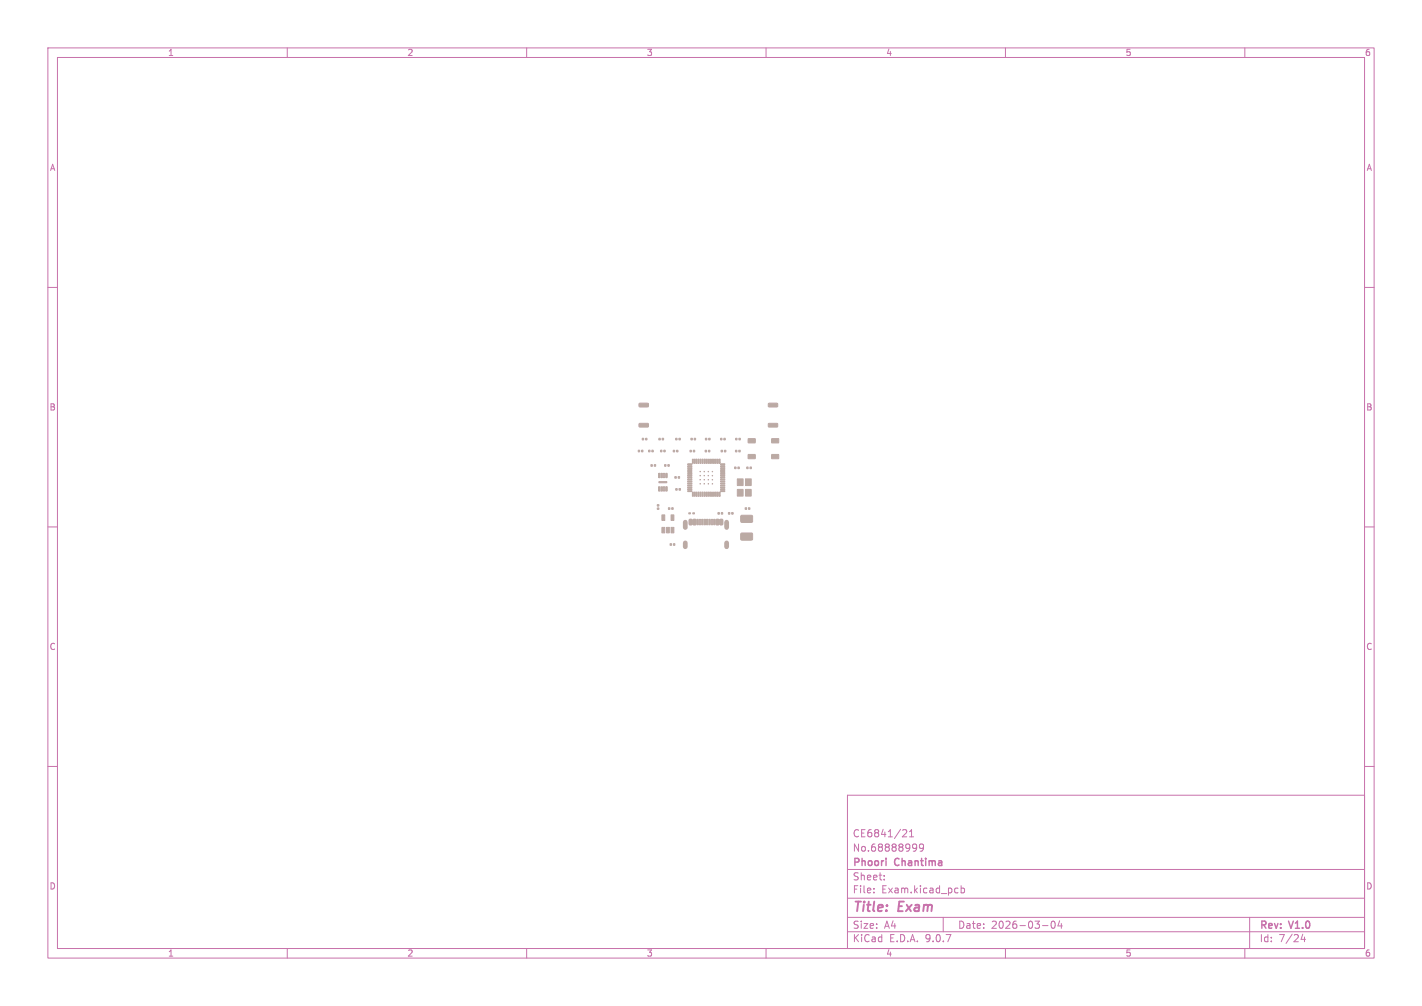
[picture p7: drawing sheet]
<svg xmlns="http://www.w3.org/2000/svg" width="297mm" height="210mm" viewBox="0 0 297 210" stroke-linecap="round" stroke-linejoin="round" font-family="sans-serif">
<defs><g id="words">
<g font-size="2.8" fill="#c872ab">
<text x="178" y="190.9">Title:</text>
<text x="187.7" y="190.9">Exam</text>
</g>
<g font-size="2.1" fill="#c872ab">
<text x="178" y="178">No.68888999</text>
<text x="178" y="175">CE6841/21</text>
<text x="178" y="184">Sheet:</text>
<text x="178" y="181.2">Phoori</text>
<text x="187" y="181.2">Chantima</text>
<text x="178" y="186.7">File:</text>
<text x="184.1" y="186.7">Exam.kicad_pcb</text>
<text x="178" y="196.9">KiCad</text>
<text x="178" y="194.1">Size:</text>
<text x="184.7" y="194.1">A4</text>
<text x="185.7" y="196.9">E.D.A.</text>
<text x="193.3" y="196.9">9.0.7</text>
<text x="200" y="194.1">Date:</text>
<text x="207" y="194.1">2026-03-04</text>
<text x="263" y="194.3">Rev:</text>
<text x="263" y="196.9">Id:</text>
<text x="267.1" y="196.9">7/24</text>
<text x="269.4" y="194.3">V1.0</text>
</g>
<g font-size="1.8" fill="#c872ab">
<text x="35" y="11.9">1</text>
<text x="85" y="11.9">2</text>
<text x="135" y="11.9">3</text>
<text x="185" y="11.9">4</text>
<text x="235" y="11.9">5</text>
<text x="285" y="11.9">6</text>
<text x="10.3" y="35.9">A</text>
<text x="285.4" y="35.9">A</text>
<text x="10.3" y="85.9">B</text>
<text x="285.3" y="85.9">B</text>
<text x="10.3" y="135.9">C</text>
<text x="285.3" y="135.9">C</text>
<text x="10.3" y="185.9">D</text>
<text x="285.3" y="185.9">D</text>
<text x="35" y="199.9">1</text>
<text x="85" y="199.9">2</text>
<text x="135" y="199.9">3</text>
<text x="185" y="199.9">4</text>
<text x="235" y="199.9">5</text>
<text x="285" y="199.9">6</text>
</g>
</g></defs>
<g fill="none" stroke="#c872ab" stroke-width=".21">
<path d="M10 10h277v190h-277zM12 12h273v186h-273zM60 10v2M110 10v2M160 10v2M210 10v2M260 10v2M10 60h2M285 60h2M10 110h2M285 110h2M10 160h2"/>
<path d="M177 166h108v32h-108zM188.7 173.2l.5 .1 .2 .3-.9 1.1h.9M190 174.7h.8M190 173.6l.4-.4v1.5M191.2 176.2l.2 .1a1.22 1.22 0 0 1-.2 1.3M191.5 176.8l-.3 .3M192.9 176.8l-.3 .3h-.4l-.2-.3 .2-.5 .4-.1 .2 .1a.99 .99 0 0 1-.3 1.4h-.3M285 160h2M60 198v2M110 198v2M160 198v2M177 194.5h108"/>
<path d="M177 191.5h108M177 187.5h108M177 181.5h108M182.5 186.3v.1M182.5 185.5v.1M184.7 183.6v.1M184.7 182.8v.1M197 191.5v3M200 185.4l.1 .1M200.1 186.3l-.1 .1M200.7 184.9v1.5M200.7 185.5l.5-.1 .3 .3-.2 .6h-.6"/>
<path d="M210 198v2M217.7 193.2h1.2M219.7 192.4l.2-.1a.8 .8 0 0 1 .5 .7 .8 .8 0 0 1-.5 .8 1 1 0 0 1-.2-1.4zM221.3 192.2l-.3 1.1h.9M221.7 192.8v1M260 198v2M261 191.5v6.5M272.1 195l-.4 1.1h1M272.5 195.6v1"/>
</g>
<g fill="#bbaaa4" stroke="#bbaaa4" stroke-width=".21">
<path d="M144 108.5h.5v1h-.5z"/>
<path d="M144.8 108.5h.5v1h-.5z"/>
<path d="M146.1 108.4l.3 .1-.1 1.1-.2-.1z"/>
<path d="M147.1 108.4l.3 .1-.1 1.1-.2-.1z"/>
<path d="M147.6 108.4l.3 .1-.1 1.1-.2-.1z"/>
<path d="M148.6 108.4l.3 .1-.1 1.1-.2-.1z"/>
<path d="M149.6 108.5h.5v1h-.5z"/>
<path d="M150.4 108.5h.5v1h-.5z"/>
<path d="M149.1 108.4l.3 .1-.1 1.1-.2-.1z"/>
<path d="M148.1 108.4l.3 .1-.1 1.1-.2-.1z"/>
<path d="M146.6 108.4l.3 .1-.1 1.1-.2-.1z"/>
<path d="M145.6 108.4l.3 .1-.1 1.1-.2-.1z"/>
<path d="M140.6 94h.3v.3h-.3z"/>
<path d="M141.3 94h.3v.3h-.3z"/>
<path d="M138.3 110.1h.6v1.1h-.6z"/>
<path d="M139.2 110.1h.6v1.1h-.6z"/>
<path d="M140.2 110.1h.6v1.1h-.6z"/>
<path d="M140.2 107.5h.6v1.1h-.6z"/>
<path d="M138.3 107.5h.6v1.1h-.6z"/>
<path d="M150.5 91.5h.3v.3h-.3z"/>
<path d="M151.2 91.5h.3v.3h-.3z"/>
<path d="M144.1 94h.3v.3h-.3z"/>
<path d="M144.8 94h.3v.3h-.3z"/>
<path d="M140 113.5h.2v.3h-.2z"/>
<path d="M140.7 113.5h.2v.3h-.2z"/>
<path d="M139.1 98.8h.3v.9h-.3z"/>
<path d="M138.6 98.8h.3v.9h-.3z"/>
<path d="M138.1 98.8h.3v.9h-.3z"/>
<path d="M137.6 98.8h.3v.9h-.3z"/>
<path d="M137.6 101.6h.3v.9h-.3z"/>
<path d="M138.1 101.6h.3v.9h-.3z"/>
<path d="M138.6 101.6h.3v.9h-.3z"/>
<path d="M139.1 101.6h.3v.9h-.3z"/>
<path d="M137.6 100.5h1.7v.3h-1.7z"/>
<path d="M133.5 88.4h1.8l.1 .6-.1 .2-1.7-.1-.1-.1z"/>
<path d="M133.5 84.2h1.8l.1 .6-.1 .2-1.7-.1-.1-.1z"/>
<path d="M135.5 94h.2v.3h-.2z"/>
<path d="M136.2 94h.2v.3h-.2z"/>
<path d="M154.8 111.3h2.2l.2 .2v1.1l-.2 .2-2.1-.1-.2-.2z"/>
<path d="M154.8 107.6h2.2l.2 .2v1.1l-.2 .2-2.1-.1-.2-.2z"/>
<path d="M143.9 107.1l.3-.1v.2l-.3 .1z"/>
<path d="M144.7 107.1l.3-.1v.2l-.3 .1z"/>
<path d="M137.3 106.1h.3v.2h-.3z"/>
<path d="M137.3 105.4h.3v.2h-.3z"/>
<path d="M154.1 97.5h.3v.3h-.3z"/>
<path d="M153.4 97.5h.3v.3h-.3z"/>
<path d="M156.3 91.6h1.4v.8l-1.4 .1z"/>
<path d="M156.3 94.9h1.4v.8l-1.4 .1z"/>
<path d="M161.2 94.9h1.4v.8l-1.4 .1z"/>
<path d="M161.2 91.6h1.4v.8l-1.4 .1z"/>
<path d="M155.7 106h.2v.3h-.2z"/>
<path d="M156.3 106h.3v.3h-.3z"/>
<path d="M156.7 97.5h.2v.3h-.2z"/>
<path d="M156 97.5h.2v.3h-.2z"/>
<path d="M153.6 94h.3v.3h-.3z"/>
<path d="M154.3 94h.3v.3h-.3z"/>
<path d="M138 94h.2v.3h-.2z"/>
<path d="M138.7 94h.2v.3h-.2z"/>
<path d="M137.6 91.5h.3v.3h-.3z"/>
<path d="M138.3 91.5h.3v.3h-.3z"/>
<path d="M138.8 97h.3v.3h-.3z"/>
<path d="M139.5 97h.3v.3h-.3z"/>
<path d="M139.6 106h.3v.3h-.3z"/>
<path d="M140.3 106h.3v.3h-.3z"/>
<path d="M141 99.5h.2v.3h-.2z"/>
<path d="M141.7 99.5h.2v.3h-.2z"/>
<path d="M150.6 94h.3v.3h-.3z"/>
<path d="M151.3 94h.3v.3h-.3z"/>
<path d="M147.3 91.5h.3v.3h-.3z"/>
<path d="M148 91.5h.3v.3h-.3z"/>
<path d="M150 107h.2v.3h-.2z"/>
<path d="M150.7 107h.2v.3h-.2z"/>
<path d="M146.2 98.4l.1 .1z"/>
<path d="M146.2 99.3l.1 .1z"/>
<path d="M146.2 100.1l.1 .1z"/>
<path d="M146.2 101l.1 .1z"/>
<path d="M147 98.4l.1 .1z"/>
<path d="M147 99.3l.1 .1z"/>
<path d="M147 100.1l.1 .1z"/>
<path d="M147 101l.1 .1z"/>
<path d="M147.9 98.4l.1 .1z"/>
<path d="M147.9 99.3l.1 .1z"/>
<path d="M147.9 100.1l.1 .1z"/>
<path d="M147.9 101l.1 .1z"/>
<path d="M148.7 98.4l.1 .1z"/>
<path d="M148.7 99.3l.1 .1z"/>
<path d="M148.7 100.1l.1 .1z"/>
<path d="M148.7 101l.1 .1z"/>
<path d="M143.6 96.8h.9v.2h-.9z"/>
<path d="M143.6 97.2h.9v.2h-.9z"/>
<path d="M143.6 97.6h.9v.2h-.9z"/>
<path d="M143.6 98h.9v.2h-.9z"/>
<path d="M143.6 98.4h.9v.2h-.9z"/>
<path d="M143.6 98.8h.9v.2h-.9z"/>
<path d="M143.6 99.2h.9v.2h-.9z"/>
<path d="M143.6 99.6h.9v.2h-.9z"/>
<path d="M143.6 100h.9v.2h-.9z"/>
<path d="M143.6 100.4h.9v.2h-.9z"/>
<path d="M143.6 100.8h.9v.2h-.9z"/>
<path d="M143.6 101.2h.9v.2h-.9z"/>
<path d="M143.6 101.6h.9v.2h-.9z"/>
<path d="M143.6 102h.9v.2h-.9z"/>
<path d="M143.6 102.4h.9v.2h-.9z"/>
<path d="M144.6 102.7h.2v.9h-.2z"/>
<path d="M145 102.7h.2v.9h-.2z"/>
<path d="M145.4 102.7h.2v.9h-.2z"/>
<path d="M145.8 102.7h.2v.9h-.2z"/>
<path d="M146.2 102.7h.2v.9h-.2z"/>
<path d="M146.6 102.7h.2v.9h-.2z"/>
<path d="M147 102.7h.2v.9h-.2z"/>
<path d="M147.4 102.7h.2v.9h-.2z"/>
<path d="M147.8 102.7h.2v.9h-.2z"/>
<path d="M148.2 102.7h.2v.9h-.2z"/>
<path d="M148.6 102.7h.2v.9h-.2z"/>
<path d="M149 102.7h.2v.9h-.2z"/>
<path d="M149.4 102.7h.2v.9h-.2z"/>
<path d="M149.8 102.7h.2v.9h-.2z"/>
<path d="M150.2 102.7h.2v.9h-.2z"/>
<path d="M150.5 102.4h.9v.2h-.9z"/>
<path d="M150.5 102h.9v.2h-.9z"/>
<path d="M150.5 101.6h.9v.2h-.9z"/>
<path d="M150.5 101.2h.9v.2h-.9z"/>
<path d="M150.5 100.8h.9v.2h-.9z"/>
<path d="M150.5 100.4h.9v.2h-.9z"/>
<path d="M150.5 100h.9v.2h-.9z"/>
<path d="M150.5 99.6h.9v.2h-.9z"/>
<path d="M150.5 99.2h.9v.2h-.9z"/>
<path d="M150.5 98.8h.9v.2h-.9z"/>
<path d="M150.5 98.4h.9v.2h-.9z"/>
<path d="M150.5 98h.9v.2h-.9z"/>
<path d="M150.5 97.6h.9v.2h-.9z"/>
<path d="M150.5 97.2h.9v.2h-.9z"/>
<path d="M150.5 96.8h.9v.2h-.9z"/>
<path d="M150.2 95.9h.2v.8h-.2z"/>
<path d="M149.8 95.9h.2v.8h-.2z"/>
<path d="M149.4 95.9h.2v.8h-.2z"/>
<path d="M149 95.9h.2v.8h-.2z"/>
<path d="M148.6 95.9h.2v.8h-.2z"/>
<path d="M148.2 95.9h.2v.8h-.2z"/>
<path d="M147.8 95.9h.2v.8h-.2z"/>
<path d="M147.4 95.9h.2v.8h-.2z"/>
<path d="M147 95.9h.2v.8h-.2z"/>
<path d="M146.6 95.9h.2v.8h-.2z"/>
<path d="M146.2 95.9h.2v.8h-.2z"/>
<path d="M145.8 95.9h.2v.8h-.2z"/>
<path d="M145.4 95.9h.2v.8h-.2z"/>
<path d="M145 95.9h.2v.8h-.2z"/>
<path d="M144.6 95.9h.2v.8h-.2z"/>
<path d="M141.2 102h.2v.3h-.2z"/>
<path d="M141.8 102h.3v.3h-.3z"/>
<path d="M134.2 91.5h.2v.3h-.2z"/>
<path d="M134.8 91.5h.3v.3h-.3z"/>
<path d="M152.2 107h.2v.3h-.2z"/>
<path d="M152.8 107h.3v.3h-.3z"/>
<path d="M144.3 91.5h.3v.3h-.3z"/>
<path d="M145 91.5h.3v.3h-.3z"/>
<path d="M155.7 102.2h1.2v1.4h-1.2z"/>
<path d="M155.7 100h1.2v1.4h-1.2z"/>
<path d="M154 100h1.2v1.4h-1.2z"/>
<path d="M154 102.2h1.2v1.4h-1.2z"/>
<path d="M133.3 94h.3v.3h-.3z"/>
<path d="M134 94h.3v.3h-.3z"/>
<path d="M136 97h.2v.3h-.2z"/>
<path d="M136.7 97h.2v.3h-.2z"/>
<path d="M147.3 94h.3v.3h-.3z"/>
<path d="M148 94h.3v.3h-.3z"/>
<path d="M141.1 91.5h.3v.3h-.3z"/>
<path d="M141.8 91.5h.3v.3h-.3z"/>
<path d="M160.5 88.4h1.8l.1 .6-.1 .2-1.7-.1-.1-.1z"/>
<path d="M160.5 84.2h1.8l.1 .6-.1 .2-1.7-.1-.1-.1z"/>
<path d="M153.7 91.5h.2v.3h-.2z"/>
<path d="M154.3 91.5h.3v.3h-.3z"/>
</g>
<path d="M143.1 109v1.1M143.1 113.3v.8M151.8 109v1.1M151.8 113.3v.8" fill="none" stroke="#bbaaa4" stroke-width="1"/>
<use href="#words"/>
</svg>
